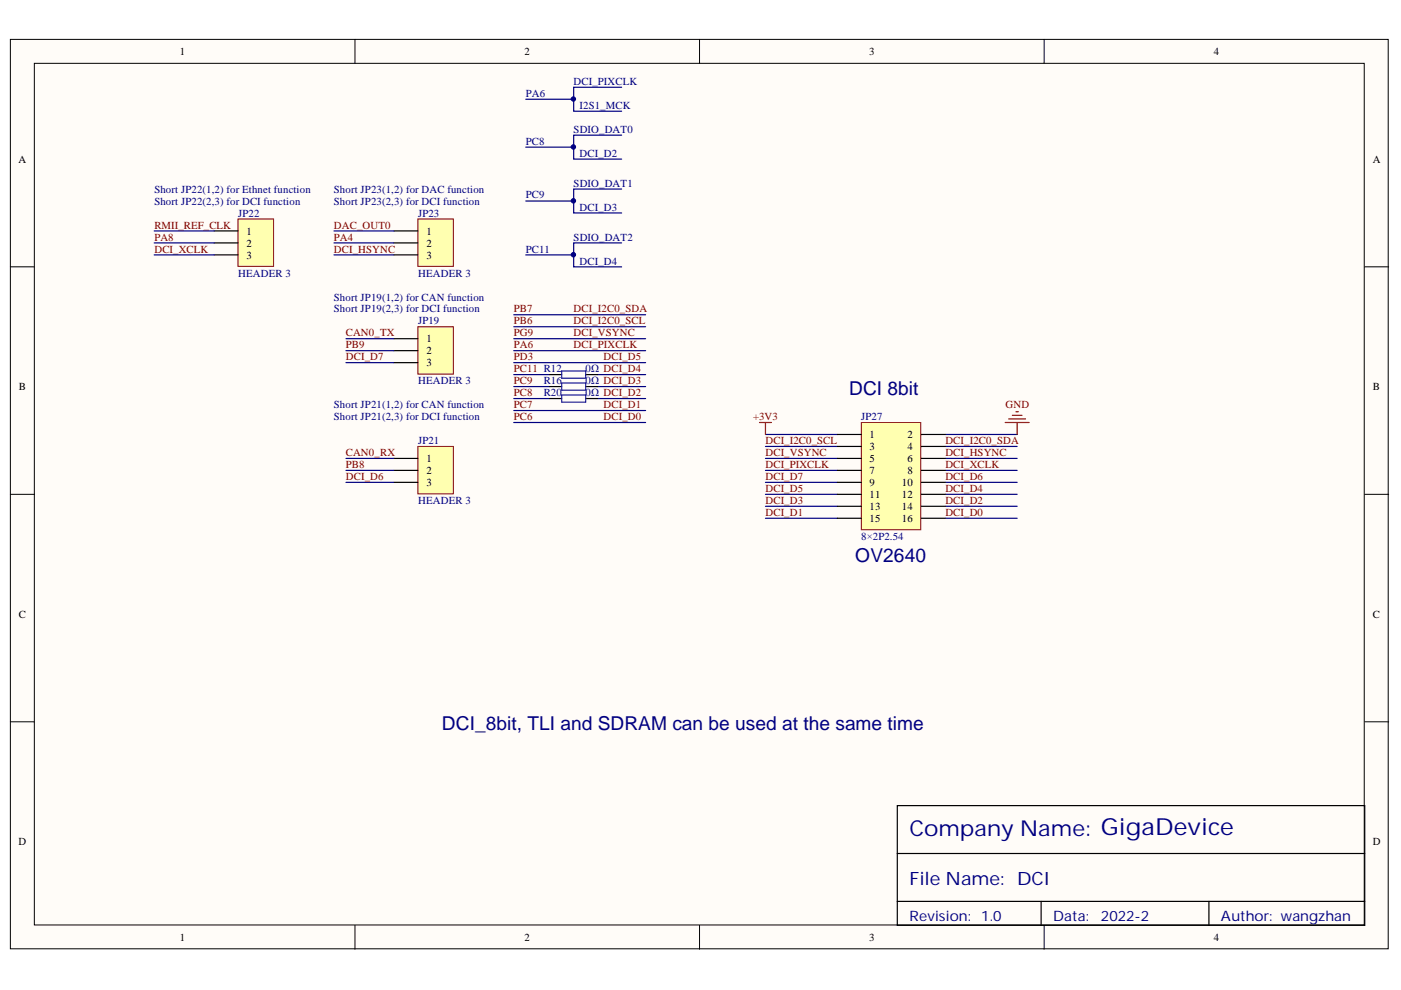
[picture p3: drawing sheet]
<svg xmlns="http://www.w3.org/2000/svg" width="297mm" height="210mm" viewBox="0 0 297 210" stroke-linecap="round" stroke-linejoin="round" font-family="sans-serif">
<defs><g id="words">
<text font-size="4.6" fill="#000080" x="192.8" y="177.2">Company Name: GigaDevice</text>
<g font-size="4.1" fill="#000080">
<text x="180.1" y="83.7">DCI 8bit</text>
<text x="181.3" y="119.1">OV2640</text>
<text x="93.7" y="154.7">DCI_8bit, TLI and SDRAM can be used at the same time</text>
</g>
<text font-size="3.9" fill="#000080" x="192.8" y="187.6">File Name: DCI</text>
<g font-size="3" fill="#000080">
<text x="192.8" y="195.4">Revision:</text>
<text x="208" y="195.4">1.0</text>
<text x="223.3" y="195.4">Data:</text>
<text x="233.4" y="195.4">2022-2</text>
<text x="258.9" y="195.4">Author: wangzhan</text>
</g>
<g font-size="2.3">
<text x="38.1" y="11.7">1</text>
<text x="111.2" y="11.7">2</text>
<text x="184.3" y="11.7">3</text>
<text x="257.4" y="11.7">4</text>
<text x="3.9" y="34.5">A</text>
<text x="291.1" y="34.5">A</text>
<text x="52.3" y="49.8">1</text>
<text x="52.3" y="52.3">2</text>
<text x="90.4" y="49.8">1</text>
<text x="90.4" y="52.3">2</text>
<text x="52.3" y="54.8">3</text>
<text x="90.4" y="54.8">3</text>
<text x="90.4" y="72.6">1</text>
<text x="90.4" y="75.1">2</text>
<text x="90.4" y="77.7">3</text>
<text x="4" y="82.7">B</text>
<text x="291.1" y="82.7">B</text>
<text x="184.4" y="92.9">1</text>
<text x="184.4" y="95.4">3</text>
<text x="192.4" y="92.9">2</text>
<text x="192.4" y="95.4">4</text>
<text x="90.4" y="97.9">1</text>
<text x="90.4" y="100.5">2</text>
<text x="184.4" y="97.9">5</text>
<text x="184.4" y="100.5">7</text>
<text x="192.4" y="97.9">6</text>
<text x="192.4" y="100.5">8</text>
<text x="90.4" y="103">3</text>
<text x="184.4" y="103">9</text>
<text x="184.4" y="105.6">11</text>
<text x="191.2" y="103">10</text>
<text x="191.2" y="105.6">12</text>
<text x="184.4" y="108.2">13</text>
<text x="184.4" y="110.7">15</text>
<text x="191.2" y="108.2">14</text>
<text x="191.2" y="110.7">16</text>
<text x="4" y="131">C</text>
<text x="291.1" y="131">C</text>
<text x="3.9" y="179.2">D</text>
<text x="291.1" y="179.2">D</text>
<text x="38.1" y="199.5">1</text>
<text x="111.2" y="199.5">2</text>
<text x="184.3" y="199.5">3</text>
<text x="257.4" y="199.5">4</text>
</g>
<g font-size="2.3" fill="#000080">
<text x="111.5" y="20.5">PA6</text>
<text x="121.6" y="18">DCI_PIXCLK</text>
<text x="122.9" y="23.1">I2S1_MCK</text>
<text x="121.6" y="28.1">SDIO_DAT0</text>
<text x="111.5" y="30.7">PC8</text>
<text x="122.9" y="33.2">DCI_D2</text>
<text x="32.7" y="40.8">Short JP22(1,2) for Ethnet function</text>
<text x="70.8" y="40.8">Short JP23(1,2) for DAC function</text>
<text x="121.6" y="39.5">SDIO_DAT1</text>
<text x="32.7" y="43.4">Short JP22(2,3) for DCI function</text>
<text x="50.5" y="46">JP22</text>
<text x="70.8" y="43.4">Short JP23(2,3) for DCI function</text>
<text x="88.6" y="46">JP23</text>
<text x="111.5" y="42.1">PC9</text>
<text x="122.9" y="44.7">DCI_D3</text>
<text x="111.5" y="53.6">PC11</text>
<text x="121.6" y="51">SDIO_DAT2</text>
<text x="50.5" y="58.6">HEADER 3</text>
<text x="88.6" y="58.6">HEADER 3</text>
<text x="122.9" y="56.1">DCI_D4</text>
<text x="70.8" y="63.7">Short JP19(1,2) for CAN function</text>
<text x="70.8" y="66.2">Short JP19(2,3) for DCI function</text>
<text x="88.6" y="68.8">JP19</text>
<text x="88.6" y="81.5">HEADER 3</text>
<text x="115.3" y="84">R20</text>
<text x="115.3" y="81.5">R16</text>
<text x="124.2" y="84">0Ω DCI_D2</text>
<text x="124.2" y="81.5">0Ω DCI_D3</text>
<text x="124.2" y="78.9">0Ω DCI_D4</text>
<text x="70.8" y="86.5">Short JP21(1,2) for CAN function</text>
<text x="70.8" y="89.1">Short JP21(2,3) for DCI function</text>
<text x="182.6" y="89.1">JP27</text>
<text x="88.6" y="94.1">JP21</text>
<text x="88.6" y="106.9">HEADER 3</text>
<text x="182.6" y="114.5">8×2P2.54</text>
</g>
<g font-size="2.3" fill="#800000">
<text x="32.7" y="53.6">DCI_XCLK</text>
<text x="32.7" y="51">PA8</text>
<text x="32.7" y="48.5">RMII_REF_CLK</text>
<text x="70.8" y="53.6">DCI_HSYNC</text>
<text x="70.8" y="51">PA4</text>
<text x="70.8" y="48.5">DAC_OUT0</text>
<text x="73.3" y="71.3">CAN0_TX</text>
<text x="108.9" y="71.3">PG9</text>
<text x="108.9" y="66.2">PB7</text>
<text x="108.9" y="68.8">PB6</text>
<text x="121.6" y="68.8">DCI_I2C0_SCL</text>
<text x="121.6" y="66.2">DCI_I2C0_SDA</text>
<text x="121.6" y="71.3">DCI_VSYNC</text>
<text x="73.3" y="73.9">PB9</text>
<text x="73.3" y="76.4">DCI_D7</text>
<text x="108.9" y="73.9">PA6</text>
<text x="108.9" y="76.4">PD3</text>
<text x="121.6" y="73.9">DCI_PIXCLK</text>
<text x="128" y="76.4">DCI_D5</text>
<text x="108.9" y="84">PC8</text>
<text x="108.9" y="81.5">PC9</text>
<text x="108.9" y="78.9">PC11 R12</text>
<text x="108.9" y="89.1">PC6</text>
<text x="108.9" y="86.5">PC7</text>
<text x="128" y="86.5">DCI_D1</text>
<text x="128" y="89.1">DCI_D0</text>
<text x="159.7" y="89.1">+3V3</text>
<text x="213.2" y="86.5">GND</text>
<text x="162.3" y="94.1">DCI_I2C0_SCL</text>
<text x="200.4" y="94.1">DCI_I2C0_SDA</text>
<text x="73.3" y="99.2">PB8</text>
<text x="73.3" y="96.7">CAN0_RX</text>
<text x="73.3" y="101.7">DCI_D6</text>
<text x="162.3" y="96.7">DCI_VSYNC</text>
<text x="162.3" y="99.2">DCI_PIXCLK</text>
<text x="162.3" y="101.7">DCI_D7</text>
<text x="200.4" y="96.7">DCI_HSYNC</text>
<text x="200.4" y="99.2">DCI_XCLK</text>
<text x="200.4" y="101.7">DCI_D6</text>
<text x="162.3" y="104.4">DCI_D5</text>
<text x="162.3" y="106.9">DCI_D3</text>
<text x="200.4" y="104.4">DCI_D4</text>
<text x="200.4" y="106.9">DCI_D2</text>
<text x="162.3" y="109.4">DCI_D1</text>
<text x="200.4" y="109.4">DCI_D0</text>
</g>
</g></defs>
<g fill="#fffcf8" stroke="#000" stroke-width=".21">
<path d="M2.2 8.4h292.1v192.8h-292.1z"/>
<path d="M7.3 13.4h281.9v182.7h-281.9z"/>
</g>
<path d="M75.3 8.4v5M148.3 8.4v5M221.4 8.4v5M2.2 56.6h5.1M289.3 56.6h5.1M2.2 104.8h5.1M289.3 104.8h5.1M2.2 153h5.1M289.3 153h5.1M75.3 196.2v5.1M148.3 196.2v5.1M221.4 196.2v5.1" fill="none" stroke="#000" stroke-width=".21"/>
<path d="M190.2 170.8h99.1v25.4h-99.1zM190.2 181h99.1M190.2 191.1h99.1M220.7 191.1v5.1M256.3 191.1v5.1" fill="none" stroke="#000" stroke-width=".25"/>
<g fill="none" stroke="#000080" stroke-width=".25">
<path d="M108.9 69.3h28M108.9 71.8h28M108.9 76.9h28M108.9 87h28M162.3 92.1h15.2M162.3 94.7h15.2M162.3 97.2h15.2M162.3 99.7h15.2M200.4 92.1h15.3M200.4 94.7h15.3M200.4 97.2h15.3M200.4 99.7h15.3"/>
<path d="M162.3 102.3h15.2M162.3 104.8h15.2M162.3 107.3h15.2M162.3 109.9h15.2M200.4 102.3h15.3M200.4 104.8h15.3M200.4 107.3h15.3M200.4 109.9h15.3"/>
</g>
<path d="M161 89.6h2.6M162.3 89.6v2.5M213.1 89.6h5.1M213.9 88.8h3.5M214.6 88.1h2.1M215.4 87.3h.5M215.7 89.6v2.5" fill="none" stroke="#800000" stroke-width=".25"/>
<path d="M50.5 46.4h7.5v10.1h-7.5z" fill="#ffffb0" stroke="#800000" stroke-width=".21"/>
<path d="M45.4 49h5.1M45.4 51.5h5.1M45.4 54h5.1" fill="none" stroke="#000" stroke-width=".25"/>
<path d="M32.7 49h12.7M32.7 51.5h12.7M32.7 54h12.7" fill="none" stroke="#000080" stroke-width=".25"/>
<path d="M88.6 69.3h7.5v10h-7.5z" fill="#ffffb0" stroke="#800000" stroke-width=".21"/>
<path d="M83.5 71.8h5.1M83.5 74.3h5.1M83.5 76.9h5.1" fill="none" stroke="#000" stroke-width=".25"/>
<path d="M88.6 94.7h7.5v10h-7.5z" fill="#ffffb0" stroke="#800000" stroke-width=".21"/>
<path d="M83.5 97.2h5.1M83.5 99.7h5.1M83.5 102.3h5.1" fill="none" stroke="#000" stroke-width=".25"/>
<path d="M73.4 74.3h10.1M73.4 71.8h10.1M73.4 76.9h10.1M108.9 74.3h28M108.9 66.7h28M73.4 99.7h10.1M73.4 97.2h10.1M108.9 89.6h28M73.4 102.3h10.1" fill="none" stroke="#000080" stroke-width=".25"/>
<path d="M88.6 46.4h7.5v10.1h-7.5z" fill="#ffffb0" stroke="#800000" stroke-width=".21"/>
<path d="M83.5 49h5.1M83.5 51.5h5.1M83.5 54h5.1M116.5 79.4h2.6M124.2 79.4h2.5M116.5 84.5h2.6M116.5 82h2.6M124.2 84.5h2.5M124.2 82h2.5" fill="none" stroke="#000" stroke-width=".25"/>
<g fill="none" stroke="#000080" stroke-width=".25">
<path d="M111.5 31.2h10.1M131.8 28.7h-10.2v5h10.2M70.8 49h12.7M70.8 51.5h12.7M70.8 54h12.7M111.5 54h10.1M111.5 42.6h10.1M131.8 40.1h-10.2v5.1h10.2M131.8 51.5h-10.2v5.1h10.2M108.9 79.4h7.6M126.7 79.4h10.2M108.9 84.5h7.6"/>
<path d="M108.9 82h7.6M126.7 84.5h10.2M126.7 82h10.2"/>
</g>
<path d="M119.1 78.7h5.1v1.5h-5.1zM119.1 81.2h5.1v1.5h-5.1zM119.1 83.7h5.1v1.6h-5.1z" fill="none" stroke="#00f" stroke-width=".25"/>
<g fill="#000080" stroke="#000080" stroke-width=".21">
<circle cx="121.6" cy="31.2" r=".47"/>
<circle cx="121.6" cy="42.6" r=".47"/>
<circle cx="121.6" cy="54" r=".47"/>
</g>
<path d="M182.6 89.6h12.6v22.7h-12.6z" fill="#ffffb0" stroke="#800000" stroke-width=".21"/>
<g fill="none" stroke="#000" stroke-width=".25">
<path d="M177.5 92.1h5.1M177.5 94.7h5.1M177.5 97.2h5.1M177.5 99.7h5.1M195.3 92.1h5.1M195.3 94.7h5.1M195.3 97.2h5.1M195.3 99.7h5.1M177.5 102.3h5.1M177.5 104.8h5.1M177.5 107.3h5.1M177.5 109.9h5.1"/>
<path d="M195.3 102.3h5.1M195.3 104.8h5.1M195.3 107.3h5.1M195.3 109.9h5.1"/>
</g>
<path d="M131.8 18.5h-10.2v5.1h10.2M111.5 21h10.1" fill="none" stroke="#000080" stroke-width=".25"/>
<circle cx="121.6" cy="21" r=".46" fill="#000080" stroke="#000080" stroke-width=".21"/>
<use href="#words"/>
</svg>
